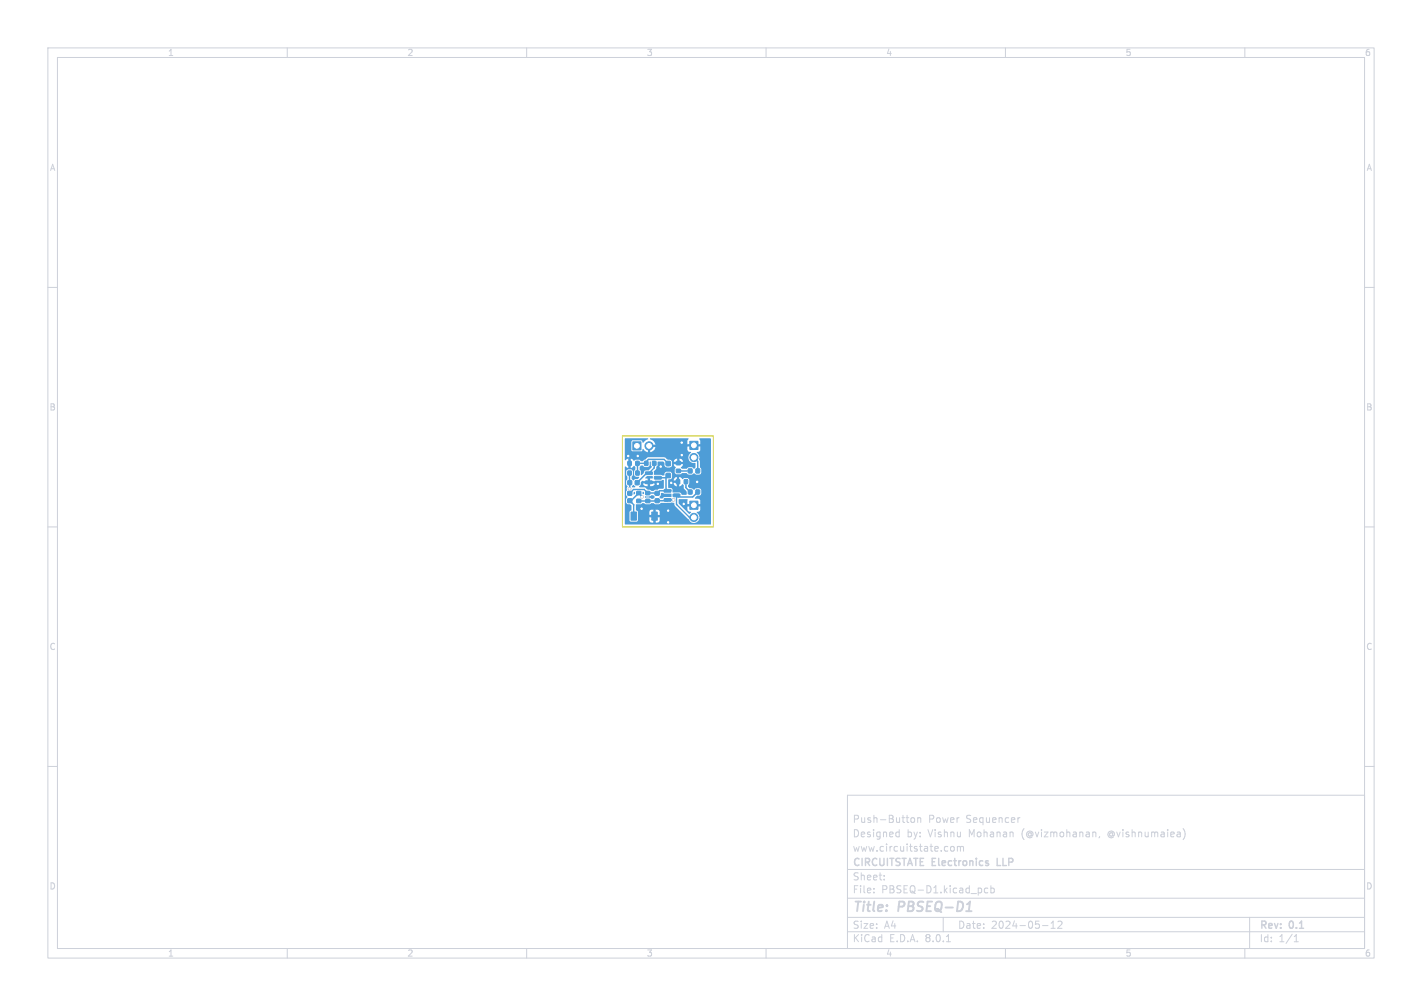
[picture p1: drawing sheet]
<svg xmlns="http://www.w3.org/2000/svg" width="297mm" height="210mm" viewBox="0 0 297 210" stroke-linecap="round" stroke-linejoin="round" font-family="sans-serif">
<defs><g id="words">
<g font-size="2.8" fill="#cdd1da">
<text x="178" y="190.9">Title:</text>
<text x="187.7" y="190.9">PBSEQ-D1</text>
</g>
<g font-size="2.1" fill="#cdd1da">
<text x="178" y="172">Push-Button</text>
<text x="193.9" y="172">Power</text>
<text x="201.8" y="172">Sequencer</text>
<text x="178" y="178">www.circuitstate.com</text>
<text x="178" y="175">Designed</text>
<text x="189.4" y="175">by:</text>
<text x="193.9" y="175">Vishnu</text>
<text x="202.5" y="175">Mohanan</text>
<text x="213.6" y="175">(@vizmohanan,</text>
<text x="231.8" y="175">@vishnumaiea)</text>
<text x="178" y="184">Sheet:</text>
<text x="178" y="181.2">CIRCUITSTATE Electronics</text>
<text x="208.9" y="181.2">LLP</text>
<text x="178" y="186.7">File:</text>
<text x="184.1" y="186.7">PBSEQ-D1.kicad_pcb</text>
<text x="178" y="196.9">KiCad</text>
<text x="178" y="194.1">Size:</text>
<text x="184.7" y="194.1">A4</text>
<text x="185.7" y="196.9">E.D.A.</text>
<text x="193.3" y="196.9">8.0.1</text>
<text x="200" y="194.1">Date:</text>
<text x="207" y="194.1">2024-05-12</text>
<text x="263" y="194.3">Rev:</text>
<text x="263" y="196.9">Id:</text>
<text x="267.1" y="196.9">1/1</text>
<text x="269.4" y="194.3">0.1</text>
</g>
<g font-size="1.8" fill="#cdd1da">
<text x="35" y="11.9">1</text>
<text x="85" y="11.9">2</text>
<text x="135" y="11.9">3</text>
<text x="185" y="11.9">4</text>
<text x="235" y="11.9">5</text>
<text x="285" y="11.9">6</text>
<text x="10.3" y="35.9">A</text>
<text x="285.4" y="35.9">A</text>
<text x="10.3" y="85.9">B</text>
<text x="285.3" y="85.9">B</text>
<text x="10.3" y="135.9">C</text>
<text x="285.3" y="135.9">C</text>
<text x="10.3" y="185.9">D</text>
<text x="285.3" y="185.9">D</text>
<text x="35" y="199.9">1</text>
<text x="85" y="199.9">2</text>
<text x="135" y="199.9">3</text>
<text x="185" y="199.9">4</text>
<text x="235" y="199.9">5</text>
<text x="285" y="199.9">6</text>
</g>
</g></defs>
<g fill="none" stroke="#cdd1da" stroke-width=".21">
<path d="M10 10h277v190h-277zM12 12h273v186h-273zM60 10v2M110 10v2M160 10v2M210 10v2M260 10v2M10 60h2M285 60h2M10 110h2M285 110h2M10 160h2"/>
<path d="M285 160h2M177 166h108v32h-108zM187.4 173.7l.4 .1M187.8 173.2v1.5M187.8 174.6l-.4 .1M190.3 170.8l.2-.1 .5 .1v.6l-.1 .2-.4 .1-.2-.1zM191.7 170.8l.2-.1 .3 .1 .1 .9M191.7 170.7v1M198.6 176.8l.2-.1 .4 .1 .1 .6-.1 .2-.4 .1-.2-.1zM200 176.8l.4-.1 .2 .2M200 176.7v1M200.6 176.9l.2-.2 .4 .1v.9"/>
<path d="M200.6 176.9v.8M213 170.7l-.4 .3M228.7 173.7l.2 .2v.8M229.7 174.6l-.2 .3M247.1 173a1.72 1.72 0 0 1 0 2.3M60 198v2M110 198v2M160 198v2M177 194.5h108M177 191.5h108M177 187.5h108M177 181.5h108"/>
<path d="M182.5 186.3v.1M182.5 185.5v.1M184.7 183.6v.1M184.7 182.8v.1M197 191.5v3M197.7 196.6h.8M206.3 185.5l-.4-.1-.3 .3 .1 .6h.6M207 185.5l.4-.1 .3 .3-.2 .6h-.5M207 184.9v1.5M210 198v2M217.7 193.2h1.2M219.5 193.8h.9"/>
<path d="M219.5 192.7l.5-.4v1.5M221 192.4l.5-.1 .3 .4-.9 1.1h.9M260 198v2M261 191.5v6.5M270.3 196.6h.9M270.3 195.5l.4-.4v1.5"/>
</g>
<path d="M201.8 190.2h1.1" fill="none" stroke="#cdd1da" stroke-width=".4"/>
<path d="M208.3 179.2v1.5h.7" fill="none" stroke="#cdd1da" stroke-width=".3"/>
<g fill="#4e9dd7" stroke="#4e9dd7" stroke-width=".21">
<path d="M136.1 106.9h1.2v1.7h-1.2z"/>
<path d="M131.8 106.9h1.1v1.7h-1.1z"/>
<path d="M142.9 100.1h.7v.9h-.7z"/>
<path d="M141.3 100.1h.7v.9h-.7z"/>
<path d="M141.3 98h.8v.7h-.8z"/>
<path d="M141.3 96.3h.8v.7h-.8z"/>
<path d="M132.8 96.3h.7v.8h-.7z"/>
<path d="M131.1 96.3h.7v.8h-.7z"/>
<path d="M134.6 96.3h.7v.8h-.7z"/>
<path d="M136.3 96.3h.7v.8h-.7z"/>
<path d="M131.1 98.3h.7v.9h-.7z"/>
<path d="M132.8 98.3h.7v.9h-.7z"/>
<path d="M134.9 104.2h.8v.7h-.8z"/>
<path d="M134.9 102.6h.8v.7h-.8z"/>
<path d="M133 102.6h.8v.7h-.8z"/>
<path d="M133 104.2h.8v.7h-.8z"/>
<path d="M134.8 98.5h1.4l.1 .5-1.4 .1z"/>
<path d="M134.8 100.4h1.4l.1 .5-1.4 .1z"/>
<path d="M136.7 99.5l1.3-.1 .1 .5-1.3 .1z"/>
<path d="M138.7 102.2h1.4l.1 .5h-1.4z"/>
<path d="M138.7 104.1h1.4l.1 .5h-1.4z"/>
<path d="M140.6 103.1h1.3l.1 .5-1.3 .1z"/>
<path d="M132.2 92.2h1.7v1.7h-1.7z"/>
<path d="M144.1 104.6h1.7v1.7h-1.7z"/>
<path d="M144.1 92.1h1.7v1.7h-1.7z"/>
<path d="M143.8 102.3h.7v.8h-.7z"/>
<path d="M145.4 102.3h.7v.8h-.7z"/>
<path d="M143.8 97.9h.7v.8h-.7z"/>
<path d="M145.4 97.9h.7v.8h-.7z"/>
<path d="M139.1 98.8h.9v.9h-.9z"/>
<path d="M139.1 96.3h.9v.9h-.9z"/>
<path d="M131.1 102.6h.8v.8h-.8z"/>
<path d="M131.1 104.1h.8v.8h-.8z"/>
<path d="M131.1 100.4h.8v.8h-.8z"/>
<path d="M132.7 100.4h.8v.8h-.8z"/>
<path d="M136.8 104.1h.9v.8h-.9z"/>
<path d="M136.8 102.6h.9v.8h-.9z"/>
<circle cx="135.6" cy="93.1" r=".85"/>
<circle cx="144.9" cy="108" r=".85"/>
<circle cx="144.9" cy="95.5" r=".85"/>
</g>
<g fill="#c2c2c2" stroke="#c2c2c2" stroke-width=".21">
<circle cx="131.2" cy="95.2" r=".3"/>
<circle cx="133.2" cy="95.2" r=".3"/>
<circle cx="142.4" cy="95" r=".3"/>
<circle cx="142.4" cy="92.4" r=".3"/>
<circle cx="145.6" cy="100.6" r=".3"/>
<circle cx="142.8" cy="105.2" r=".3"/>
<circle cx="139.5" cy="109.1" r=".3"/>
<circle cx="139.5" cy="106.6" r=".3"/>
<circle cx="134" cy="106.2" r=".3"/>
<circle cx="140.2" cy="100.8" r=".3"/>
<circle cx="137.4" cy="101" r=".3"/>
<circle cx="138" cy="97.4" r=".3"/>
<circle cx="131.5" cy="102" r=".3"/>
<circle cx="140.6" cy="104.4" r=".3"/>
<circle cx="134.1" cy="103.7" r=".3"/>
</g>
<g fill="none" stroke="#4e9dd7" stroke-width=".3">
<path d="M131.5 98.8v3.2M136.6 96.7v1l-1.1 1.1h-.4l-2 2M137.4 99.7h1.7M139.1 99.7v2.4l.3 .4h-1.6l-.5 .5-2-.1-.8-.7h-2.2l-.8 .8M139.6 99.3l-.5 .4M139.6 96.8l-.9-.9h-3.2l-.5 .5v.3h-1.9v2.1M141.7 98.3h2.5M144.2 98.3h.1M144.9 95.5l.8 .8v2M131.5 103h.1M134.1 103.7l-.7-.8-1.6 1.6h-.3l.9 .9v2.3M140.6 104.4h-1.2l-.1 .1-5.9 .1"/>
<path d="M143.3 100.6v1.2l.9 .9M145.7 102.7l-1 1.1h-3.1l-.3-.4v1.9l2.7 2.7h.9"/>
</g>
<g fill="#4e9dd7">
<path d="M141.8 104.3l1.8-.1v1h.9v.5h-.9v.7a.68 .68 0 0 0 .7 .5l-.2 .3h-.2l-2.1-2z"/>
<path d="M134.1 100.4h1.2v-.5h-.5v-.2l.3-.3h1.2v.4l-.5 .1v.5l2.8-.2v1.7l-2.5 .6-.4-.3h-.5l-.5-.4-1.2-.1 .3-.8h.5l.2 .5 .4 .1h.4v-.6h.5v.6l.6-.1 .4-.5h-3l.1-.3z"/>
<path d="M130.5 91.6h4.9l-1.1 .8-.4-.5-1.9 .1-.1 .2v1.8l.2 .2h1.8l.4-.5 .6 .5 .4 .2v-.9h.5v.9l.2-.1 .6-.4 .3-.6h-.9v-.5h.9l-.1-.2a1.49 1.49 0 0 0-1-.9v-.2h7.9l.1 .1-.2 .4v.7h.9v.5h-.9v.7a.68 .68 0 0 0 .7 .5 1.26 1.26 0 0 0-.4 1.5 1.26 1.26 0 0 0 1.4 .8v.8l-.4 .4-.5-.4h-.6l-.4 .4h-.9l-.3-.3 .5-.7h-2l.5 .7-.3 .4 .1 .8 .4 .2h.7l.4-.2h.9l.4 .3h.6l.6-.3 .4 .3 .8-.1 .3-.3v-.7l-.3-.4v-1.3l-.2-.4a1.37 1.37 0 0 0-.5-1.5l.1-.1a.55 .55 0 0 0 .7-.4v-.7h-.9v-.5h.9v-.7l-.2-.5h2.3v18h-17.8l-.1-.1v-4.6h.2l.3 .4 .7 .1 .2 .3v.9l-.4 .3v1.9l.2 .2 1.4-.1 .1-.8h2.4l.1 .8 .4 .3h.4v-1.1h.5v1.1h.4l.3-.3 .1-.8h-4.6v-.5h3.3v-1.1h.5v1.1h.8l-.1-.9-.4-.2h-1.4l-.3 .4v.7h-2.4v-.7l-.4-.3v-1.2h1l.4-.3 .8 .3h.7l.4-.3 1.4 .3 .6-.3h2.7l.1 .6 2.9 2.8a1.2 1.2 0 0 0 1.9 .5 1.2 1.2 0 0 0-.2-2l.1-.1a.55 .55 0 0 0 .7-.4v-.7h-.9v-.5h.9l-.1-.8-.3-.3h-.7l-.1-.1 .5-.5h.5l.3-.3 .1-.8-.2-.3-.9-.2-.5 .4-.4-.4h-.5l-.3-.3 .3-.7-.2-1-.8-.1-.5 .2-.6-.4v1.9l.7-.4 .2 .2v.7l.6 .6v.7h-.9l-.5-.5h-1.4l-.3-.8-.7-.2v-1h1.1a.69 .69 0 0 0 .7 .7v-.7h-1.8v-.5h1.8v-.7a.69 .69 0 0 0-.7 .7h-1.1v-.2a.61 .61 0 0 0 .8-.5l-.2-1-.2-.1h-.8a.63 .63 0 0 0-.4 .7l-2.2-.2-.1-.6 .6-.6 .3-1.4h1.1l.3 .2v.7l.5 .3 .9-.2 .2-.2v-.8h1v-.6h.5v.6h.8a.69 .69 0 0 0-.8-.6h-.5a.69 .69 0 0 0-.7 .6h-.3l-.4-.4-.6-.1-.6-.5h-3.4l-1.2 .9h-.4l-.4-.4-.6 .1-.4 .2-.7-.4v1.9l.7-.4 .2 .1 .1 .6-.3 .4 .1 .9 .2 .2h.7l.1 .2-.3 .3h-.5l-.5 .3-.3-.4 .1-.4 .2-.4-.1-.9-.3-.2h-.8l-.2 .4v.7l.2 .4v.5l-.2 .5v.8a.45 .45 0 0 1 .1 .7l-.2 1.2 .3 .6-.2 .4-.1 .6h-.2v-7.4l.7 .3v-2l-.5 .4-.2-.1z"/>
<path d="M133.8 97.2h.4l.5 .3 .7-.1 .3-.3 .1-.7 .4 1.1-.7 .7-.9 .1-.1 .4-.6 .5-.1-.8-.2-.4v-.5z"/>
<path d="M132 101.5a.33 .33 0 0 1 .5-.2 .33 .33 0 0 1 .1 .4l-.5 .1z"/>
<path d="M134.2 102.7l.3 .1-.1 .4-.2-.1z"/>
<path d="M132.4 102.7l.2 .1-.1 .4-.2-.1z"/>
<path d="M138.1 103h2.1l.1 .6-.2 .2h-1.3l-.5 .3-.3-.1a.29 .29 0 0 1-.3-.3 .29 .29 0 0 1 .3-.2z"/>
<path d="M134.7 103.6h1l.3-.2h.4a.38 .38 0 0 1 .4 .4 .38 .38 0 0 1-.4 .3h-.4l-.3-.2h-.7a.17 .17 0 0 1-.3 0 .17 .17 0 0 1 0-.3z"/>
</g>
<g fill="#fff" stroke="#fff" stroke-width=".21">
<circle cx="131.2" cy="95.2" r=".15"/>
<circle cx="133.2" cy="95.2" r=".15"/>
<circle cx="142.4" cy="95" r=".15"/>
<circle cx="142.4" cy="92.4" r=".15"/>
<circle cx="145.6" cy="100.6" r=".15"/>
<circle cx="142.8" cy="105.2" r=".15"/>
<circle cx="139.6" cy="109" r=".15"/>
<circle cx="139.6" cy="106.6" r=".15"/>
<circle cx="134" cy="106.2" r=".15"/>
<circle cx="140.2" cy="100.8" r=".15"/>
<circle cx="137.4" cy="101" r=".15"/>
<circle cx="138" cy="97.4" r=".15"/>
<circle cx="131.5" cy="102" r=".15"/>
<circle cx="140.7" cy="104.3" r=".15"/>
<circle cx="134.1" cy="103.7" r=".15"/>
<circle cx="133" cy="93.1" r=".5"/>
<circle cx="135.6" cy="93.1" r=".5"/>
<circle cx="144.9" cy="105.5" r=".5"/>
<circle cx="144.9" cy="108" r=".5"/>
<circle cx="144.9" cy="95.5" r=".5"/>
<circle cx="144.9" cy="93" r=".5"/>
</g>
<path d="M130 91h19v19h-19z" fill="none" stroke="#c2c200" stroke-width=".21"/>
<use href="#words"/>
</svg>
